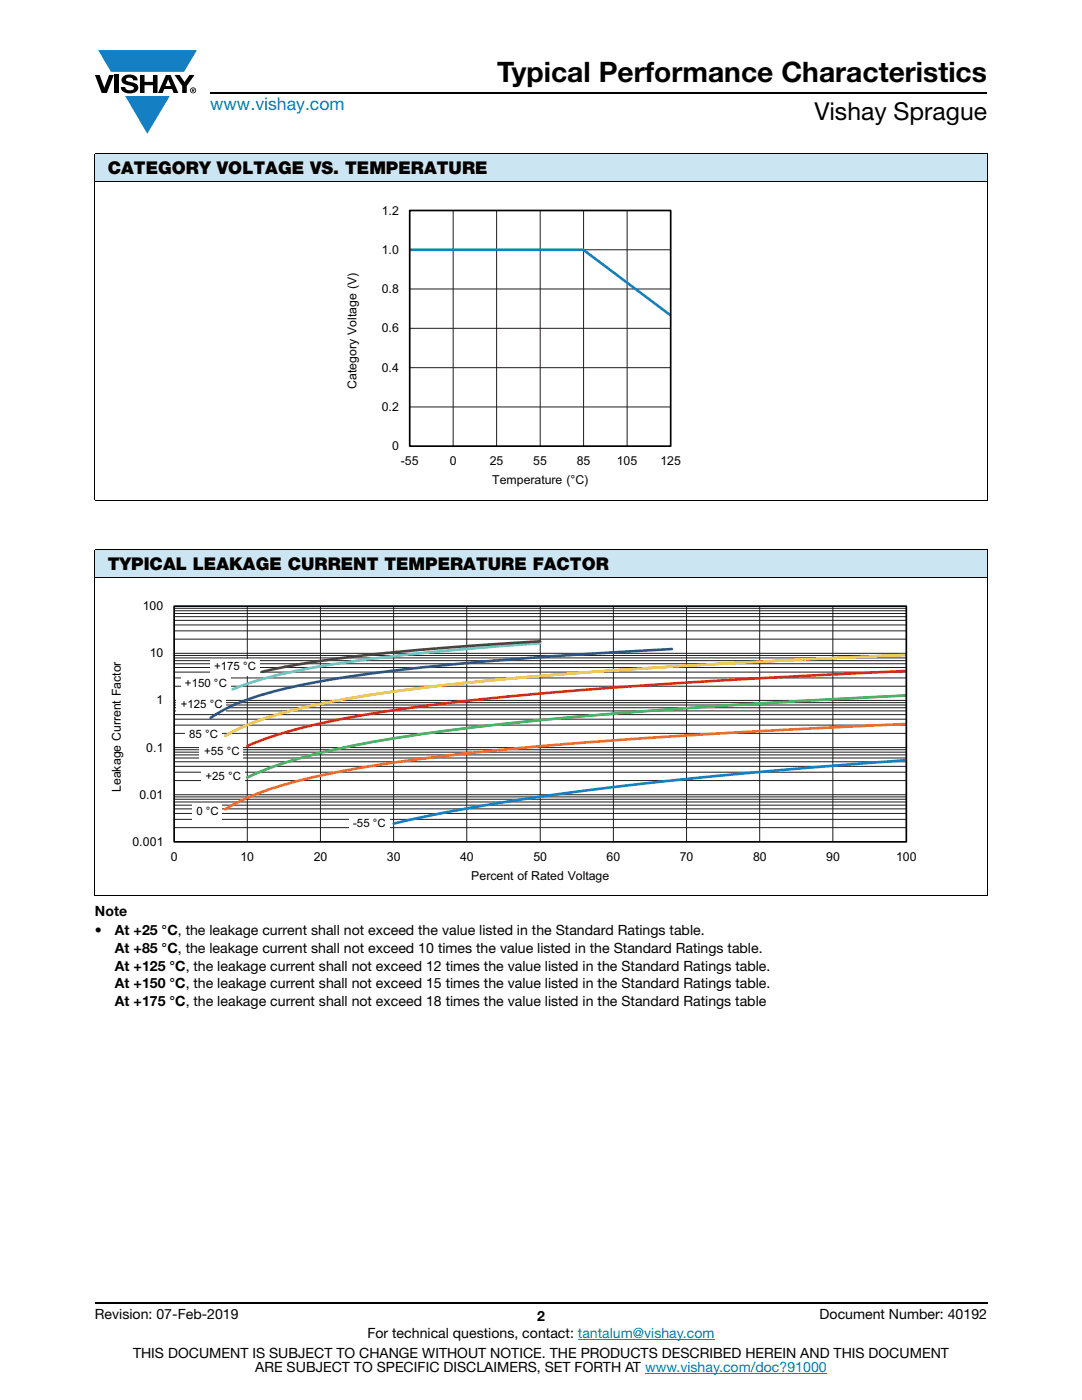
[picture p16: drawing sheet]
<svg xmlns="http://www.w3.org/2000/svg" width="216mm" height="279mm" viewBox="0 0 216 279" stroke-linecap="round" stroke-linejoin="round" font-family="sans-serif">
<defs><g id="words">
<text font-size="5.6" x="99.2" y="16.4">Typical Performance Characteristics</text>
<text font-size="4.9" x="162.5" y="24">Vishay Sprague</text>
<text font-size="3.5" fill="#007ec4" x="42" y="21.9">www.vishay.com</text>
<g font-size="3.5">
<text x="21.5" y="34.8">CATEGORY VOLTAGE VS. TEMPERATURE</text>
<text x="21.5" y="113.8">TYPICAL LEAKAGE CURRENT TEMPERATURE FACTOR</text>
</g>
<g font-size="2.8">
<text x="18.9" y="182.8">Note</text>
<text x="18.9" y="186.6">•</text>
<text x="22.9" y="186.6">At +25 °C, the leakage current shall not exceed the value listed in the Standard Ratings table.</text>
<text x="22.9" y="190.2">At +85 °C, the leakage current shall not exceed 10 times the value listed in the Standard Ratings table.</text>
<text x="22.9" y="193.7">At +125 °C, the leakage current shall not exceed 12 times the value listed in the Standard Ratings table.</text>
<text x="22.9" y="197.2">At +150 °C, the leakage current shall not exceed 15 times the value listed in the Standard Ratings table.</text>
<text x="22.9" y="200.7">At +175 °C, the leakage current shall not exceed 18 times the value listed in the Standard Ratings table</text>
<text x="18.9" y="263.3">Revision: 07-Feb-2019</text>
<text x="107.2" y="263.6">2</text>
<text x="163.6" y="263.3">Document Number: 40192</text>
<text x="73.3" y="267.1">For technical questions, contact: tantalum@vishay.com</text>
<text x="26.5" y="271">THIS DOCUMENT IS SUBJECT TO CHANGE WITHOUT NOTICE. THE PRODUCTS DESCRIBED HEREIN AND THIS DOCUMENT</text>
<text x="50.9" y="273.8">ARE SUBJECT TO SPECIFIC DISCLAIMERS, SET FORTH AT www.vishay.com/doc?91000</text>
</g>
<g font-size="2.5" fill="#040503">
<text x="76.2" y="42.8">1.2</text>
<text x="76.2" y="50.6">1.0</text>
<text x="76.2" y="58.5">0.8</text>
<text x="76.2" y="66.3">0.6</text>
<text x="71.1" y="77.5" transform="rotate(-90 71.1 77.5)">Category Voltage (V)</text>
<text x="76.2" y="74.2">0.4</text>
<text x="76.2" y="82">0.2</text>
<text x="78.2" y="89.8">0</text>
<text x="80" y="92.8">-55</text>
<text x="89.7" y="92.8">0</text>
<text x="97.7" y="92.8">25</text>
<text x="106.4" y="92.8">55</text>
<text x="115.1" y="92.8">85</text>
<text x="123.1" y="92.8">105</text>
<text x="131.8" y="92.8">125</text>
<text x="98.2" y="96.7">Temperature (°C)</text>
</g>
<g font-size="2.5">
<text x="28.5" y="121.8">100</text>
<text x="29.9" y="131.2">10</text>
<text x="31.2" y="140.6">1</text>
<text x="29.2" y="150">0.1</text>
<text x="24.1" y="158" transform="rotate(-90 24.1 158)">Leakage Current Factor</text>
<text x="27.8" y="159.4">0.01</text>
<text x="26.4" y="168.8">0.001</text>
<text x="34.1" y="171.7">0</text>
<text x="48" y="171.7">10</text>
<text x="62.6" y="171.7">20</text>
<text x="77.2" y="171.7">30</text>
<text x="91.8" y="171.7">40</text>
<text x="106.4" y="171.7">50</text>
<text x="121" y="171.7">60</text>
<text x="135.7" y="171.7">70</text>
<text x="150.3" y="171.7">80</text>
<text x="164.9" y="171.7">90</text>
<text x="178.8" y="171.7">100</text>
<text x="94" y="175.6">Percent of Rated Voltage</text>
</g>
<g font-size="2.3">
<text x="36.9" y="137.1">+150 °C</text>
<text x="42.7" y="133.7">+175 °C</text>
<text x="36.1" y="141.3">+125 °C</text>
<text x="37.8" y="147.2">85 °C</text>
<text x="40.7" y="150.6">+55 °C</text>
<text x="41" y="155.7">+25 °C</text>
<text x="39.2" y="162.6">0 °C</text>
<text x="70.5" y="165.1">-55 °C</text>
</g>
</g></defs>
<g fill="#147fc3">
<path d="M19.6 10h19.7l-2.6 4.3h-1.1h-13.5z"/>
<path d="M25 19.2h8.9l-4.5 7.5z"/>
</g>
<g fill="#000">
<path d="M18.9 15h1l.9 2.5 1-2.5h.9l-1.4 3.6h-1zM22.9 15h.9v3.6h-.9zM24.6 15.3a2.1 2.1 0 0 1 2.8 .3l.1 .4h-.9a.79 .79 0 0 0-.7-.5 .79 .79 0 0 0-.8 .4l.3 .3 1 .2a1.08 1.08 0 0 1 1.2 1 1.08 1.08 0 0 1-1.1 1.2 1.73 1.73 0 0 1-2.4-1.2h.9a.96 .96 0 0 0 .8 .6 .96 .96 0 0 0 .9-.4 1.31 1.31 0 0 0-1.2-.6 1.03 1.03 0 0 1-1.1-.6 1.03 1.03 0 0 1 .2-1.1zM27.9 15h.9v1.3h1.7v-1.3h.9v3.6h-.9v-1.6h-1.7v1.6h-.9zM34.8 15h1.1l.9 1.4 1-1.4h1l-1.5 2.2v1.4h-.9v-1.4z"/>
<path d="M33.6 15.9l.5 1.3h-1.1zM33.1 15l-1.6 3.6h1l.3-.8h1.5l.3 .8h1l-1.6-3.6z"/>
<path d="M38.4 17.8h.2v.2h-.2zM38.3 17.7v.7h.1v-.3l.4 .3-.2-.3 .2-.2-.1-.2z"/>
<path d="M38.1 18a.46 .46 0 0 1 .9 0 .46 .46 0 0 1-.9 0zM37.9 18a.6 .6 0 0 0 1.2 0 .6 .6 0 0 0-1.2 0z"/>
</g>
<path d="M42 18.6h155M18.9 260h178.1" fill="none" stroke="#000" stroke-width=".36"/>
<path d="M115.3 267.3h27.3M128.7 274h36.3" fill="none" stroke="#007ec4" stroke-width=".2"/>
<g fill="#cce5f3">
<path d="M18.9 30.7h178.1v5.5h-178.1z"/>
<path d="M18.9 109.7h178.1v5.5h-178.1z"/>
</g>
<path d="M18.9 30.7h178.1M18.9 36.2h178.1M18.9 30.8v68.9M197 30.8v68.9M18.9 99.8h178.1M18.9 109.7h178.1M18.9 115.2h178.1M18.9 109.7v69M197 109.7v69M18.9 178.8h178.1" fill="none" stroke="#000" stroke-width=".2"/>
<path d="M66.2 37.4h83.6v60.1h-83.6z" fill="#fff"/>
<path d="M81.8 57.7h52M81.8 49.8h52M90.4 42v47M99.1 42v47M107.8 42v47M116.4 42v47M125.1 42v47M81.8 73.4h52M81.8 65.5h52M81.8 81.2h52" fill="none" stroke="#201d1e" stroke-width=".2"/>
<path d="M81.8 49.8h34.6l17.4 13.1" fill="none" stroke="#147fc3" stroke-width=".53"/>
<path d="M81.8 42h52v47h-52z" fill="none" stroke="#000" stroke-width=".34"/>
<path d="M20 116.4h176v60h-176z" fill="#fff"/>
<g fill="none" stroke="#201d1e" stroke-width=".2">
<path d="M34.8 121.4h146M34.8 121.9h146M34.8 122.4h146M34.8 123.1h146M34.8 123.8h146M34.8 124.7h146M34.8 125.9h146M34.8 127.6h146M34.8 130.8h146M34.8 131.3h146M34.8 131.8h146M34.8 132.5h146"/>
<path d="M34.8 133.2h146M34.8 134.1h146M34.8 135.3h146M34.8 137h146M34.8 130.4h146M34.8 139.8h146M49.3 121v47M63.9 121v47M78.5 121v47M93.1 121v47M107.8 121v47M122.4 121v47"/>
<path d="M137 121v47M151.6 121v47M166.2 121v47M34.8 140.2h146M34.8 140.7h146M34.8 141.2h146M34.8 141.9h146M34.8 142.6h146M34.8 143.5h146M34.8 144.7h146M34.8 146.4h146M34.8 149.6h146"/>
<path d="M34.8 150.1h146M34.8 150.7h146M34.8 151.3h146M34.8 152h146M34.8 152.9h146M34.8 154.1h146M34.8 155.8h146M34.8 159h146M34.8 159.5h146M34.8 149.2h146M34.8 158.6h146M34.8 160.1h146"/>
<path d="M34.8 160.7h146M34.8 161.4h146M34.8 162.3h146M34.8 163.5h146M34.8 165.2h146"/>
</g>
<path d="M180.7 151.7l-31.7 2.6-14 1.4-14 1.5-12.7 1.7-11.6 1.8-10.4 2-7.8 1.7" fill="none" stroke="#147fc3" stroke-width=".53"/>
<path d="M180.7 144.5l-25.2 1.2-21.7 1.3-21.3 1.5-16.6 1.6-13.8 1.6-11.5 1.8-10.7 2.2-7.4 2.3a43.1 43.1 0 0 0-7.6 3.5" fill="none" stroke="#f16b22" stroke-width=".53"/>
<path d="M180.8 138.8l-26.7 1.4-22.6 1.5-21.8 1.8-19.5 2.2-15.7 2.3-10.3 2.2-4.5 1.2-4.7 1.4-5.7 2.4" fill="none" stroke="#48b74e" stroke-width=".53"/>
<path d="M180.8 133.9l-25.2 1.2-24.1 1.5-22.5 1.7-17.6 1.8-12.7 1.6-6.1 1-7.2 1.4-8.5 2-3.8 1.3-3.8 1.5" fill="none" stroke="#ee1f23" stroke-width=".53"/>
<path d="M180.7 130.7l-24.4 1.1-24.1 1.3-18.2 1.3-18.1 1.6-14.2 1.6-13.1 2-8.7 1.8-7.4 2.1a45 45 0 0 0-7.6 3.4" fill="none" stroke="#fec80b" stroke-width=".53"/>
<path d="M98.5 131.9l-20.4 2-13.9 2-9.4 2-4.5 1.4-4.6 1.8M134.1 129.5l-19.9 1.2-15.7 1.2M42.8 142.7l-.8 .6" fill="none" stroke="#2b5597" stroke-width=".53"/>
<path d="M107.8 128.4h-.4a417.5 417.5 0 0 0-45.6 5 73 73 0 0 0-15.4 4.2" fill="none" stroke="#5dc7d2" stroke-width=".53"/>
<path d="M107.8 128l-19.9 1.3-15 1.5-11.6 1.5-4.6 .8-4.4 1" fill="none" stroke="#823d1b" stroke-width=".53"/>
<g fill="#fff">
<path d="M69.6 162.9h8.1v3.4h-8.1z"/>
<path d="M38.4 160.4h5.9v3.3h-5.9z"/>
<path d="M40.1 153.5h8.7v3.3h-8.7z"/>
<path d="M39.9 148.4h8.6v3.4h-8.6z"/>
<path d="M36.9 145h7.3v3.4h-7.3z"/>
<path d="M41.9 131.5h9.9v3.4h-9.9z"/>
<path d="M35.2 139.1h9.9v3.4h-9.9z"/>
<path d="M36.1 134.9h9.9v3.3h-9.9z"/>
</g>
<path d="M34.8 121h146v47h-146z" fill="none" stroke="#000" stroke-width=".34"/>
<path d="M45.7 141.1l-2.9 1.6" fill="none" stroke="#2b5597" stroke-width=".53"/>
<use href="#words"/>
</svg>
